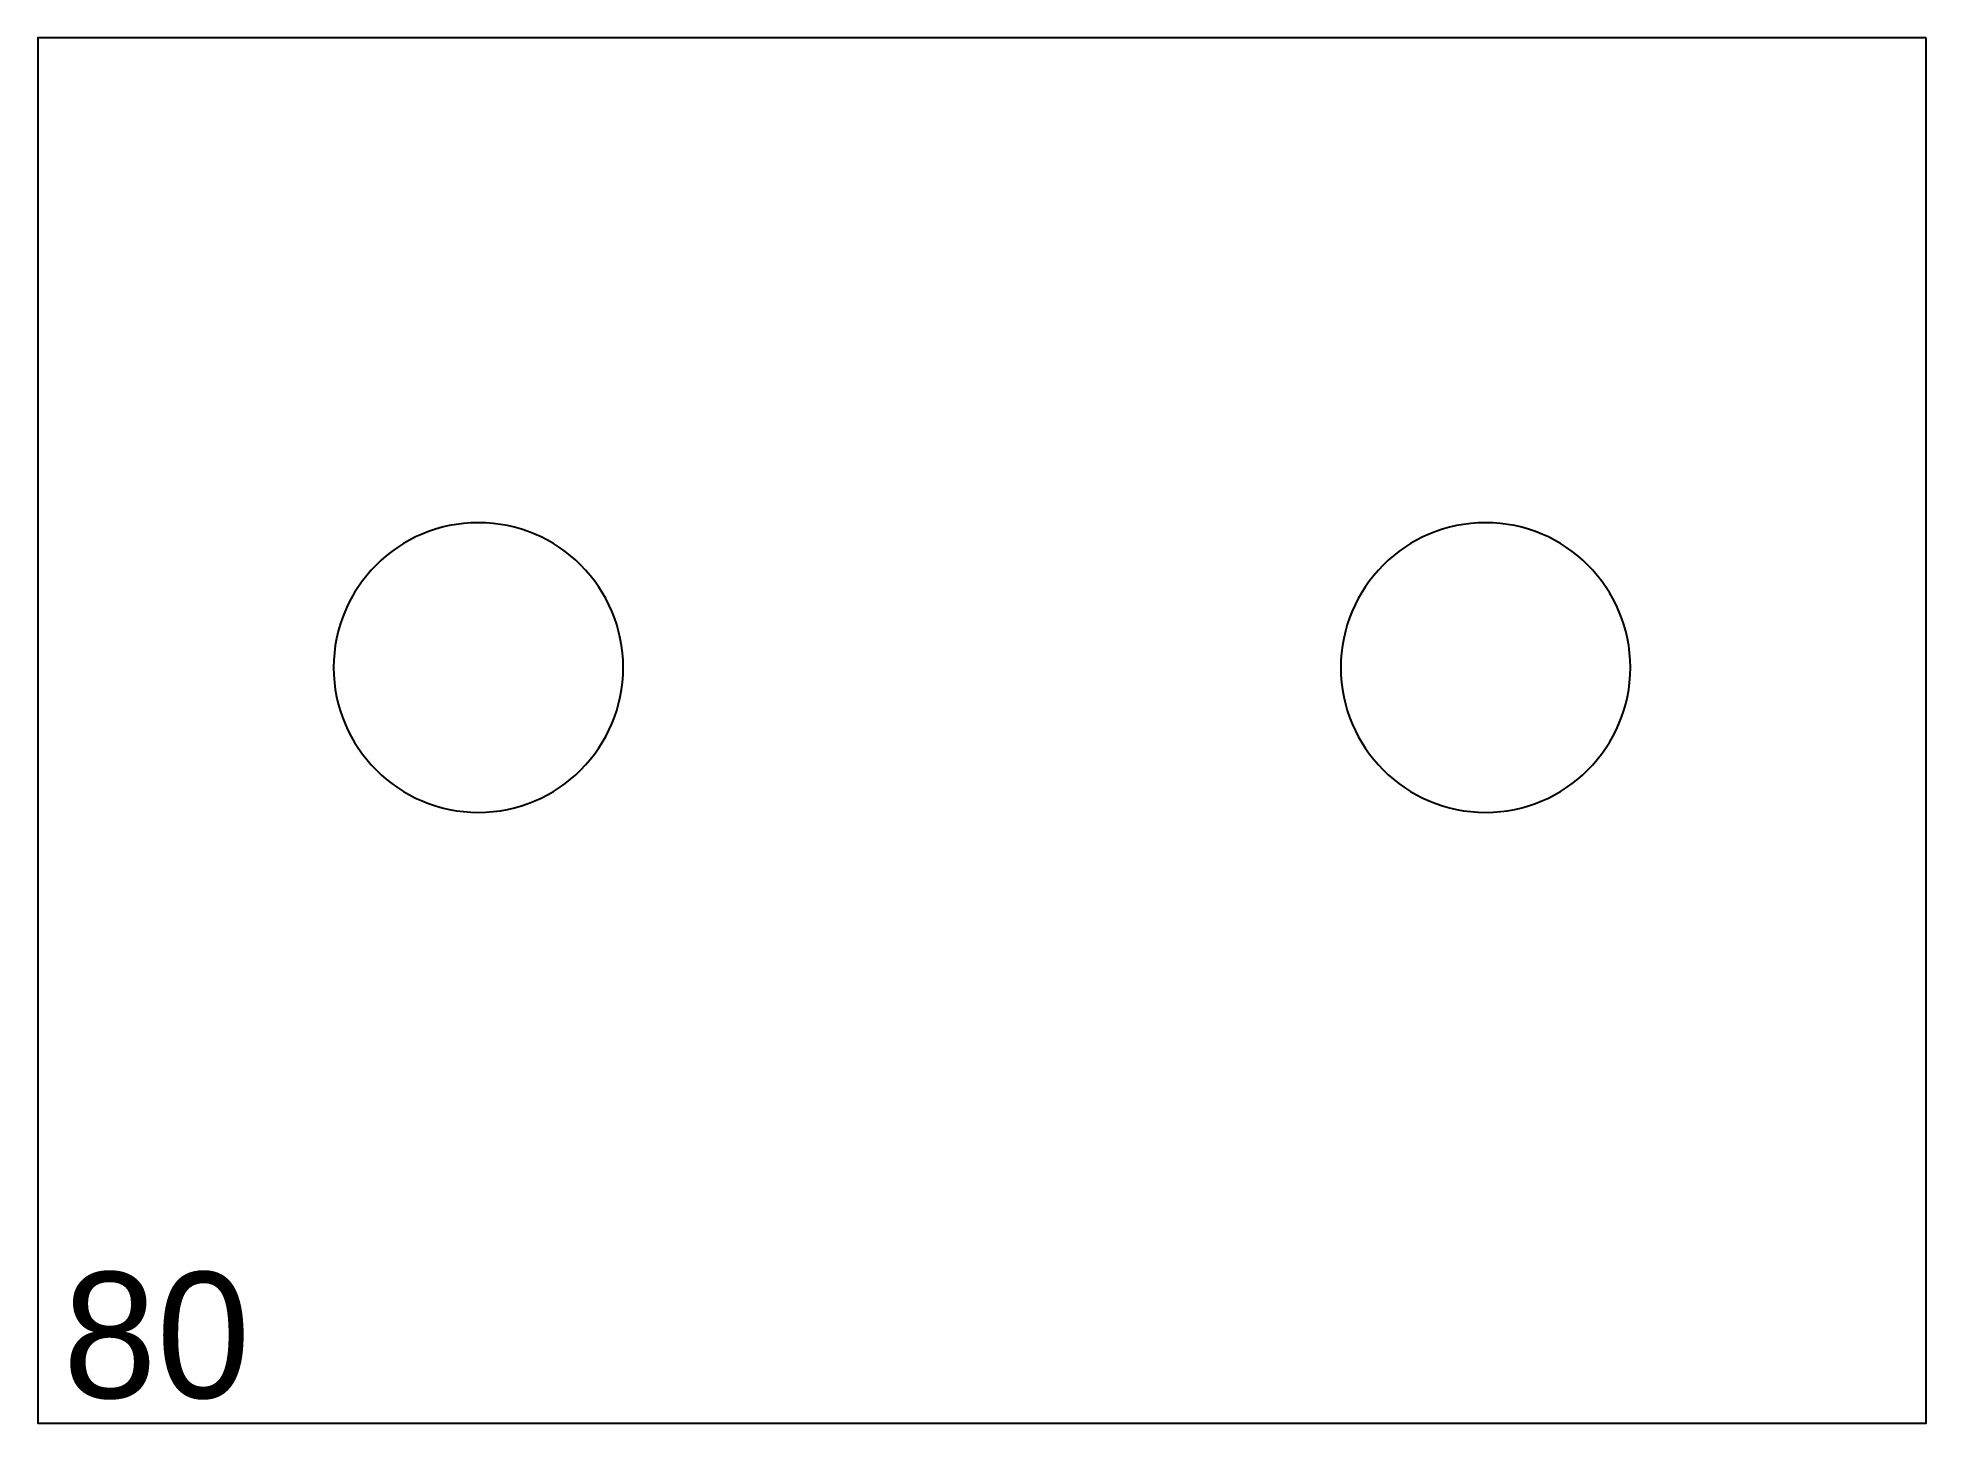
# Model space of a CAD drawing. Header units: millimetres. Extents: x 0 to 150, y 0 to 110.
import ezdxf

# ---------------------------------------------------------------- set-up
doc = ezdxf.new("R2010")
doc.units = ezdxf.units.MM
doc.header["$MEASUREMENT"] = 0
for name, color, linetype in [('ВнешнийКонтур', 7, 'Continuous'), ('Нумерация', 7, 'Continuous'), ('Отверстие', 7, 'Continuous')]:
    doc.layers.add(name, color=color, linetype=linetype)

msp = doc.modelspace()

# ---------------------------------------------------------------- linework, layer by layer
at = {"layer": 'ВнешнийКонтур', "color": 0, "linetype": 'Continuous'}
msp.add_lwpolyline([(150, 110), (0, 110), (0, 0), (150, 0)], close=True, dxfattribs=at)
at = {"layer": 'Отверстие', "color": 0, "linetype": 'Continuous'}
for points in [[(46.5, 60, 1), (23.5, 60, 1), (46.5, 60)], [(126.5, 60, 1), (103.5, 60, 1), (126.5, 60)]]:
    msp.add_lwpolyline(points, format="xyb", dxfattribs=at)

# ---------------------------------------------------------------- texts
at = {"layer": 'Нумерация', "color": 0, "linetype": 'Continuous'}
msp.add_text('80', height=10, dxfattribs=at).set_placement((2, 2))

doc.saveas('drawing.dxf')
